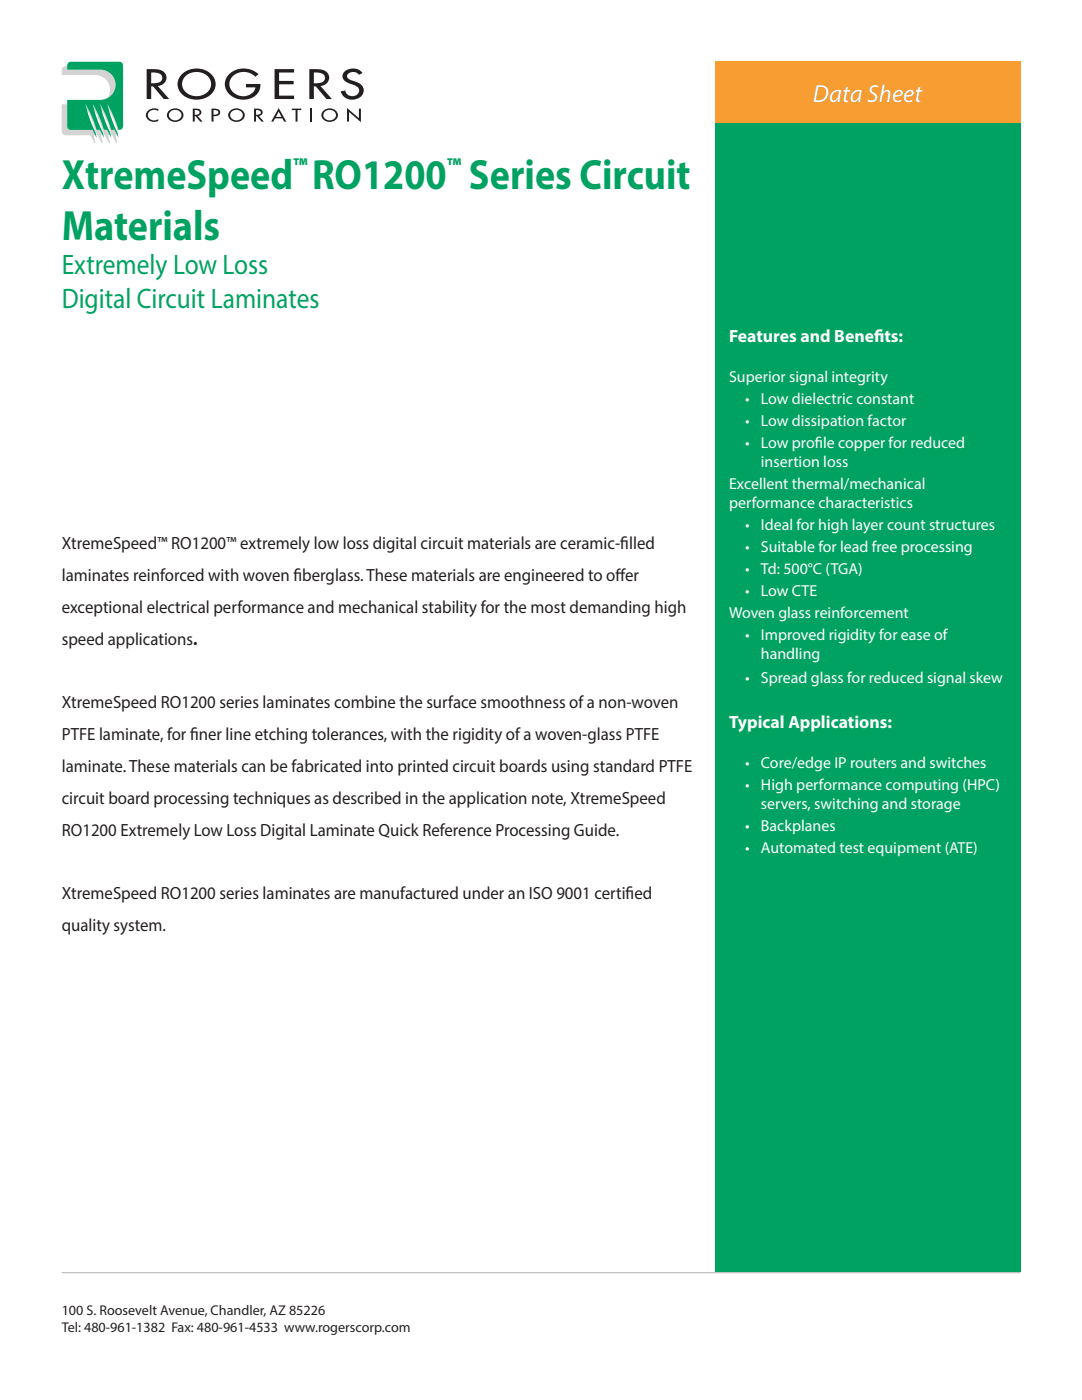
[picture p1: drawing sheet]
<svg xmlns="http://www.w3.org/2000/svg" width="216mm" height="279mm" viewBox="0 0 216 279" stroke-linecap="round" stroke-linejoin="round" font-family="sans-serif">
<defs><g id="words">
<g font-size="8.5" fill="#00a261">
<text x="12.3" y="37.7">XtremeSpeed RO1200 Series Circuit</text>
<text x="12.3" y="47.9">Materials</text>
</g>
<g font-size="5.6" fill="#00a261">
<text x="12.3" y="54.7">Extremely Low Loss</text>
<text x="12.3" y="61.5">Digital Circuit Laminates</text>
</g>
<text font-size="4.9" fill="#fff" x="162.2" y="20.3">Data Sheet</text>
<g font-size="4.9" fill="#00a261">
<text x="58.5" y="34.9">™</text>
<text x="89.2" y="34.9">™</text>
</g>
<g font-size="3.5" fill="#fff">
<text x="145.5" y="68.2">Features and Benef</text>
<text x="174.4" y="68.2">its:</text>
<text x="145.5" y="145.3">Typical Applications:</text>
</g>
<g font-size="3.5" fill="#231f20">
<text x="12.3" y="109.6">XtremeSpeed™ RO1200™ extremely low loss digital circuit materials are ceramic-f</text>
<text x="123.8" y="109.6">illed</text>
<text x="12.3" y="116">laminates reinforced with woven f</text>
<text x="58.6" y="116">iberglass. These materials are engineered to of</text>
<text x="122.8" y="116">fer</text>
<text x="12.3" y="122.3">exceptional electrical performance and mechanical stability for the most demanding high</text>
<text x="12.3" y="128.7">speed applications.</text>
<text x="12.3" y="141.4">XtremeSpeed RO1200 series laminates combine the surface smoothness of a non-woven</text>
<text x="12.3" y="147.7">PTFE laminate, for f</text>
<text x="37.9" y="147.7">iner line etching tolerances, with the rigidity of a woven-glass PTFE</text>
<text x="12.3" y="154.1">laminate. These materials can be fabricated into printed circuit boards using standard PTFE</text>
<text x="12.3" y="160.4">circuit board processing techniques as described in the application note, XtremeSpeed</text>
<text x="12.3" y="166.8">RO1200 Extremely Low Loss Digital Laminate Quick Reference Processing Guide.</text>
<text x="12.3" y="179.5">XtremeSpeed RO1200 series laminates are manufactured under an ISO 9001 certif</text>
<text x="124.8" y="179.5">ied</text>
<text x="12.3" y="185.8">quality system.</text>
</g>
<g font-size="3.2" fill="#fff">
<text x="145.5" y="76.2">Superior signal integrity</text>
<text x="148.7" y="80.6">•</text>
<text x="151.8" y="80.6">Low dielectric constant</text>
<text x="148.7" y="85">•</text>
<text x="148.7" y="89.4">•</text>
<text x="151.8" y="85">Low dissipation factor</text>
<text x="151.8" y="89.4">Low prof</text>
<text x="162.6" y="89.4">ile copper for reduced</text>
<text x="151.8" y="93.2">insertion loss</text>
<text x="145.5" y="97.6">Excellent thermal/mechanical</text>
<text x="145.5" y="101.4">performance characteristics</text>
<text x="148.7" y="105.7">•</text>
<text x="151.8" y="105.7">Ideal for high layer count structures</text>
<text x="148.7" y="110.1">•</text>
<text x="151.8" y="110.1">Suitable for lead free processing</text>
<text x="148.7" y="114.5">•</text>
<text x="148.7" y="118.9">•</text>
<text x="151.8" y="114.5">Td: 500°C (TGA)</text>
<text x="151.8" y="118.9">Low CTE</text>
<text x="145.5" y="123.3">Woven glass reinforcement</text>
<text x="148.7" y="127.7">•</text>
<text x="151.8" y="127.7">Improved rigidity for ease of</text>
<text x="151.8" y="131.5">handling</text>
<text x="148.7" y="136.3">•</text>
<text x="151.8" y="136.3">Spread glass for reduced signal skew</text>
<text x="148.7" y="153.4">•</text>
<text x="151.8" y="153.4">Core/edge IP routers and switches</text>
<text x="148.7" y="157.7">•</text>
<text x="151.8" y="157.7">High performance computing (HPC)</text>
<text x="151.8" y="161.5">servers, switching and storage</text>
<text x="148.7" y="165.9">•</text>
<text x="151.8" y="165.9">Backplanes</text>
<text x="148.7" y="170.3">•</text>
<text x="151.8" y="170.3">Automated test equipment (ATE)</text>
</g>
<g font-size="2.8" fill="#231f20">
<text x="12.3" y="262.5">100 S. Roosevelt Avenue, Chandler, AZ 85226</text>
<text x="12.3" y="265.9">Tel: 480-961-1382 Fax: 480-961-4533 www.rogerscorp.com</text>
</g>
</g></defs>
<path d="M142.6 23.6h61v230.3h-61z" fill="#00a261"/>
<path d="M142.6 12.3h61v12.2h-61z" fill="#f89d31"/>
<path d="M12.3 254h191.3" fill="none" stroke="#aeafb3" stroke-width=".2"/>
<path d="M12.6 13.5l.5-.2h9.7a.73 .73 0 0 1 .8 .7v12l-1-2.5-1.2-2.4 .7 2.6 1.3 3-.5 .2 .4 1.6-1.1-2a23 23 0 0 0-2.2-5.4l.1 .5a22.9 22.9 0 0 0 1.9 5.3h-.5l.3 1.6-1-2a23 23 0 0 0-2.3-5.4l.1 .5a22.9 22.9 0 0 0 2 5.3h-.6l.4 1.6-1.1-2a23 23 0 0 0-2.2-5.4l.1 .5a22.9 22.9 0 0 0 1.9 5.3h-.6l.4 1.6-.8-1.6h-4.8a.76 .76 0 0 1-.9-.7v-5.3h6.6a3.1 3.1 0 0 0 2.4-1.1 3 3 0 0 0 .4-3.2 3 3 0 0 0-2.8-1.7h-6.6v-.9z" fill="#231f20"/>
<path d="M12.6 13.5l.5-.2h9.7a.73 .73 0 0 1 .8 .7v12l-1-2.5-1.2-2.4 .7 2.6 1.3 3-.5 .2 .4 1.6-1.1-2a23 23 0 0 0-2.2-5.4l.1 .5a22.9 22.9 0 0 0 1.9 5.3h-.5l.3 1.6-1-2a23 23 0 0 0-2.3-5.4l.1 .5a22.9 22.9 0 0 0 2 5.3h-.6l.4 1.6-1.1-2a23 23 0 0 0-2.2-5.4l.1 .5a22.9 22.9 0 0 0 1.9 5.3h-.6l.4 1.6-.8-1.6h-4.8a.76 .76 0 0 1-.9-.7v-5.3h6.6a3.1 3.1 0 0 0 2.4-1.1 3 3 0 0 0 .4-3.2 3 3 0 0 0-2.8-1.7h-6.6v-.9z" fill="none" stroke="#231f20" stroke-width=".2"/>
<path d="M13.6 12.5l.5-.2h9.7a.73 .73 0 0 1 .8 .7v12.2l-.4 .6-.6 .1-1-2.7-1.2-2.5 .7 2.6 1.3 3.1 .3 1.1-.9-1.6h-.6l-1-2.7-1.2-2.5 .7 2.6 1.3 3.1 .2 1.1-.8-1.6h-.7l-1-2.7-1.2-2.5 .7 2.6 1.3 3.1 .3 1.1-.9-1.6h-.6l-1-2.7-1.2-2.5 .7 2.6 1.2 3.1 .3 1.1-.8-1.6h-4.2a.75 .75 0 0 1-.9-.7v-5.3h6.6a3.1 3.1 0 0 0 2.4-1.1 3 3 0 0 0 .4-3.2 3 3 0 0 0-2.8-1.7h-6.6v-.9z" fill="#00a261"/>
<g fill="#231f20">
<path d="M46 14.6a4.3 4.3 0 0 1 5.6 .2l-.7 .5a3.1 3.1 0 0 0-5.1 .9 2.71 2.71 0 0 0 1.4 2.7 2.71 2.71 0 0 0 3-.2l.6-.8 .2-.5h-1.9v-.6h2.9a3 3 0 0 1-3.5 3.1 3.2 3.2 0 0 1-3.3-4.3z"/>
<path d="M54.8 13.8h3.9v.7h-3v1.6h2.9v.7h-2.9v2.3h3v.7h-3.9z"/>
<path d="M68.6 14.4a2.52 2.52 0 0 1 3.7 .2l-.7 .3a1.37 1.37 0 0 0-2.4 .3 1.18 1.18 0 0 0 1.1 .9l.5 .1a1.8 1.8 0 0 1 1.5 2.8 2.45 2.45 0 0 1-4.3-.8l.9-.1a1.39 1.39 0 0 0 1.4 1.1 1.39 1.39 0 0 0 1.4-1.2 1.9 1.9 0 0 0-1.8-1.3 1.53 1.53 0 0 1-1.3-2.3z"/>
<path d="M29.4 22.2a1.92 1.92 0 0 1 2.2-.4v.4a1.18 1.18 0 0 0-1.6-.1 1.18 1.18 0 0 0-.3 1.5 1.41 1.41 0 0 0 1.9 .2v.3a1.7 1.7 0 0 1-2.5-1.1z"/>
<path d="M58.2 21.7h1.9v.3h-.7v2.3h-.4v-2.3h-.8z"/>
<path d="M29.3 13.8v6h.9v-2.6h.3l2.2 2.6h1.1l-2.3-2.6a1.66 1.66 0 0 0 1.7-1.7 1.66 1.66 0 0 0-1.7-1.6zM30.2 14.5h.7a1.12 1.12 0 0 1 1.2 .4 1.12 1.12 0 0 1 0 1.3l-.7 .4h-1.2z"/>
<path d="M36.1 15a2.87 2.87 0 0 0 1.6 4.7 4 4 0 0 0 5.3-2.3 3.2 3.2 0 0 0-3-3.7 4.2 4.2 0 0 0-3.9 1.3zM36.9 15.3a3.1 3.1 0 0 1 5.2 .9 2.66 2.66 0 0 1-3.5 2.9 2.34 2.34 0 0 1-2-1.4 2.34 2.34 0 0 1 .3-2.4z"/>
<path d="M61.7 13.8v6h.9v-2.6h.4l2.1 2.6h1.1l-2.3-2.6a1.66 1.66 0 0 0 1.8-1.7 1.66 1.66 0 0 0-1.7-1.6zM62.6 14.5h.7a1.12 1.12 0 0 1 1.3 .4 1.12 1.12 0 0 1-.1 1.3l-.7 .4h-1.2z"/>
<path d="M33.6 22.2a1.34 1.34 0 0 0-.1 1.5 1.34 1.34 0 0 0 1.5 .6 1.38 1.38 0 0 0 1.6-1.3 1.38 1.38 0 0 0-1.6-1.4l-.6 .1zM33.9 22.4a1.2 1.2 0 0 1 1.6-.4 1.2 1.2 0 0 1 .5 1.6 1.2 1.2 0 0 1-1.6 .3 1.2 1.2 0 0 1-.5-1.5z"/>
<path d="M38.5 21.7v2.6h.4v-1.1h.1l.9 1.1h.5l-1-1.2a.75 .75 0 0 0 .8-.8 .75 .75 0 0 0-1-.6zM38.9 22h.1a.59 .59 0 0 1 .6 .1 .59 .59 0 0 1 .1 .6l-.8 .2z"/>
<path d="M42.2 21.7v2.6h.4v-1.1a.89 .89 0 0 0 1-.2 .89 .89 0 0 0 .2-1l-.6-.3zM42.6 22h.1a.58 .58 0 0 1 .6 .1 .58 .58 0 0 1 .2 .6l-.9 .2z"/>
<path d="M45.9 22.2a1.34 1.34 0 0 0-.1 1.5 1.34 1.34 0 0 0 1.4 .6 1.38 1.38 0 0 0 1.6-1.3 1.38 1.38 0 0 0-1.6-1.4l-.5 .1zM46.2 22.4a1.2 1.2 0 0 1 1.6-.4 1.2 1.2 0 0 1 .4 1.6 1.2 1.2 0 0 1-1.6 .3 1.2 1.2 0 0 1-.4-1.5z"/>
<path d="M50.7 21.7v2.6h.4v-1.1h.2l.9 1.1h.5l-1-1.2a.75 .75 0 0 0 .7-.8 .75 .75 0 0 0-.9-.6zM51.1 22h.1a.59 .59 0 0 1 .6 .1 .59 .59 0 0 1 .2 .6l-.9 .2z"/>
<path d="M55.6 21.6l-1.5 2.7h.4l.4-.7h1.4l.4 .7h.4zM55.6 22.3l.6 1h-1.1z"/>
</g>
<path d="M62.1 21.7v2.6" fill="none" stroke="#231f20" stroke-width=".39"/>
<g fill="#231f20">
<path d="M69.2 21.6l2.4 2v-1.9h.4v2.7l-2.4-2.1v2h-.4z"/>
<path d="M64.4 22.2a1.34 1.34 0 0 0 0 1.5 1.34 1.34 0 0 0 1.4 .6 1.38 1.38 0 0 0 1.6-1.3 1.38 1.38 0 0 0-1.6-1.4l-.5 .1zM64.8 22.4a1.2 1.2 0 0 1 1.6-.4 1.2 1.2 0 0 1 .4 1.6 1.2 1.2 0 0 1-1.6 .3 1.2 1.2 0 0 1-.4-1.5z"/>
</g>
<use href="#words"/>
</svg>
